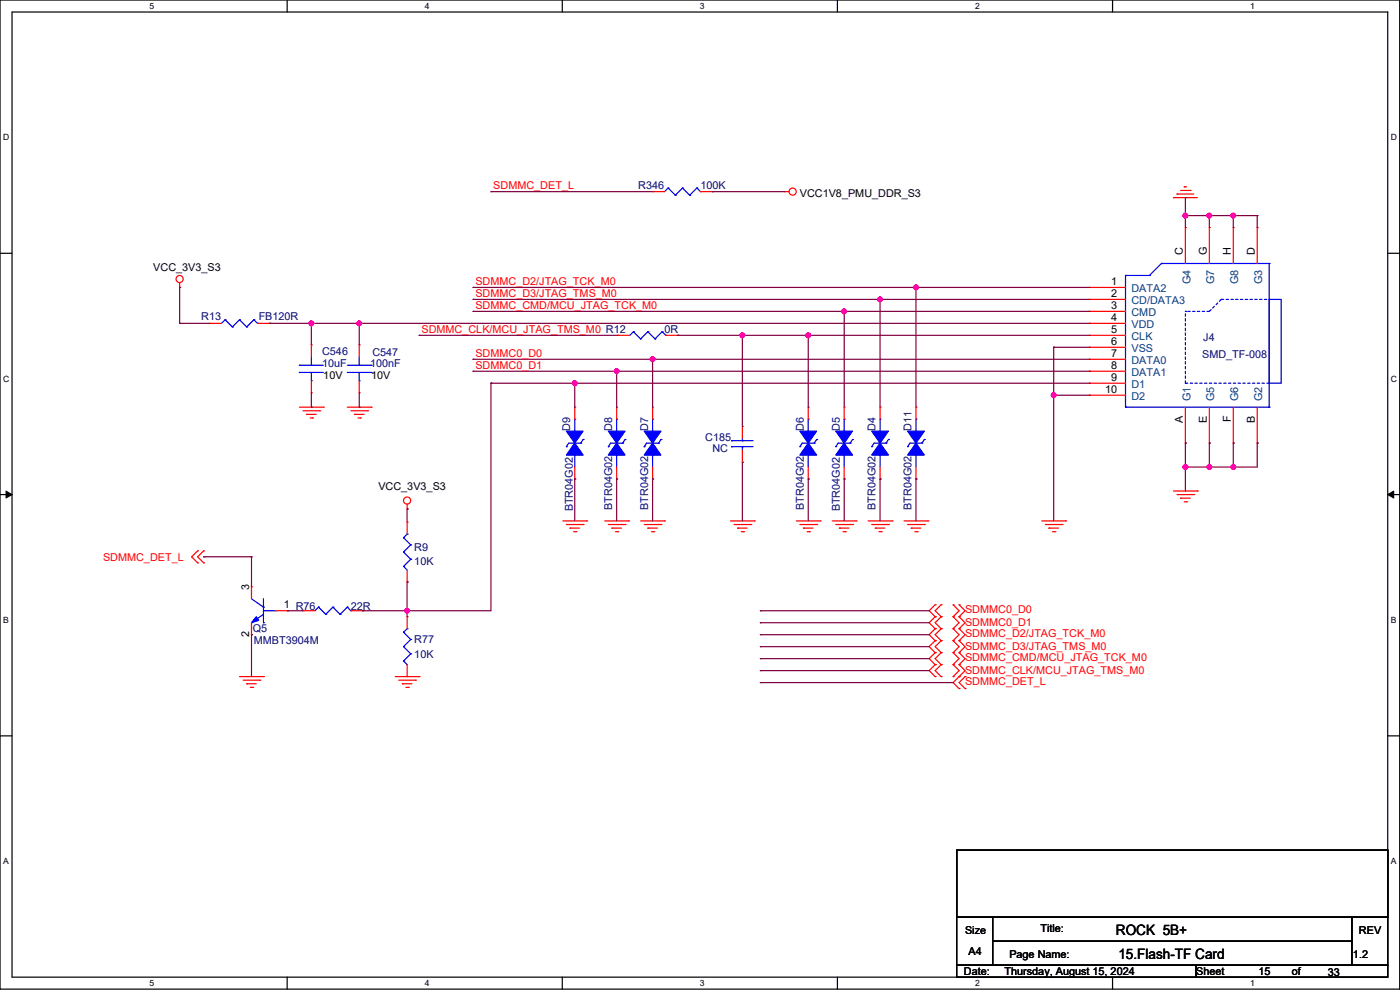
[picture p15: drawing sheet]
<svg xmlns="http://www.w3.org/2000/svg" width="594mm" height="420mm" viewBox="0 0 594 420" stroke-linecap="round" stroke-linejoin="round" font-family="sans-serif">
<defs><g id="words">
<g font-size="6.1">
<text x="473.5" y="396.7">ROCK 5B+</text>
<text x="474.5" y="406.9">15.Flash-TF Card</text>
</g>
<g font-size="4.6" fill="#f00">
<text x="209.3" y="80.2">SDMMC_DET_L</text>
<text x="201.7" y="125.9">SDMMC_D3/JTAG_TMS_M0</text>
<text x="201.7" y="120.8">SDMMC_D2/JTAG_TCK_M0</text>
<text x="201.7" y="131">SDMMC_CMD/MCU_JTAG_TCK_M0</text>
<text x="178.8" y="141.1">SDMMC_CLK/MCU_JTAG_TMS_M0 R12</text>
<text x="201.7" y="151.3">SDMMC0_D0</text>
<text x="201.7" y="156.4">SDMMC0_D1</text>
<text x="43.7" y="237.8">SDMMC_DET_L</text>
<text x="409.5" y="260.2">SDMMC0_D0</text>
<text x="409.5" y="265.7">SDMMC0_D1</text>
<text x="409.5" y="270.3">SDMMC_D2/JTAG_TCK_M0</text>
<text x="409.5" y="275.9">SDMMC_D3/JTAG_TMS_M0</text>
<text x="409.5" y="280.5">SDMMC_CMD/MCU_JTAG_TCK_M0</text>
<text x="409.5" y="286.1">SDMMC_CLK/MCU_JTAG_TMS_M0</text>
<text x="409.5" y="290.6">SDMMC_DET_L</text>
</g>
<g font-size="4.6" fill="#000080">
<text x="270.8" y="80.3">R346</text>
<text x="297.2" y="80.3">100K</text>
<text x="85.4" y="135.7">R13</text>
<text x="109.7" y="135.7">FB120R</text>
<text x="282" y="141.3">0R</text>
<text x="510.6" y="144.8">J4</text>
<text x="136.7" y="150.4">C546</text>
<text x="136.7" y="155.5">10uF</text>
<text x="157" y="155.5">100nF</text>
<text x="158" y="150.9">C547</text>
<text x="510" y="152">SMD_TF-008</text>
<text x="242" y="182.9" transform="rotate(-90 242 182.9)">D9</text>
<text x="259.8" y="182.9" transform="rotate(-90 259.8 182.9)">D8</text>
<text x="275" y="182.9" transform="rotate(-90 275 182.9)">D7</text>
<text x="341" y="182.9" transform="rotate(-90 341 182.9)">D6</text>
<text x="356.3" y="182.9" transform="rotate(-90 356.3 182.9)">D5</text>
<text x="371.5" y="182.9" transform="rotate(-90 371.5 182.9)">D4</text>
<text x="386.8" y="182.9" transform="rotate(-90 386.8 182.9)">D11</text>
<text x="299.2" y="187">C185</text>
<text x="302.3" y="191.6">NC</text>
<text x="243" y="216.9" transform="rotate(-90 243 216.9)">BTR04G02</text>
<text x="259.8" y="216.4" transform="rotate(-90 259.8 216.4)">BTR04G02</text>
<text x="275" y="216.4" transform="rotate(-90 275 216.4)">BTR04G02</text>
<text x="341" y="216.4" transform="rotate(-90 341 216.4)">BTR04G02</text>
<text x="356.3" y="216.9" transform="rotate(-90 356.3 216.9)">BTR04G02</text>
<text x="371.5" y="216.4" transform="rotate(-90 371.5 216.4)">BTR04G02</text>
<text x="386.8" y="216.4" transform="rotate(-90 386.8 216.4)">BTR04G02</text>
<text x="175.8" y="233.7">R9</text>
<text x="175.8" y="239.8">10K</text>
<text x="148.9" y="258.6">22R</text>
<text x="107.2" y="268.3">Q5</text>
<text x="107.7" y="273.4">MMBT3904M</text>
<text x="175.8" y="272.9">R77</text>
<text x="175.8" y="279">10K</text>
</g>
<g font-size="4.6">
<text x="339.4" y="83.4">VCC1V8_PMU_DDR_S3</text>
<text x="501.9" y="108.2" transform="rotate(-90 501.9 108.2)">C</text>
<text x="512.1" y="108.2" transform="rotate(-90 512.1 108.2)">G</text>
<text x="522.2" y="108.2" transform="rotate(-90 522.2 108.2)">H</text>
<text x="532.4" y="108.2" transform="rotate(-90 532.4 108.2)">D</text>
<text x="65" y="114.9">VCC_3V3_S3</text>
<text x="471.4" y="126">2</text>
<text x="471.4" y="120.9">1</text>
<text x="471.4" y="131.1">3</text>
<text x="471.4" y="136.1">4</text>
<text x="471.4" y="141.2">5</text>
<text x="471.4" y="146.3">6</text>
<text x="471.4" y="151.4">7</text>
<text x="137.2" y="160.6">10V</text>
<text x="157.5" y="160.6">10V</text>
<text x="471.4" y="156.5">8</text>
<text x="471.4" y="161.5">9</text>
<text x="468.9" y="166.6">10</text>
<text x="501.9" y="179.4" transform="rotate(-90 501.9 179.4)">A</text>
<text x="512.1" y="179.4" transform="rotate(-90 512.1 179.4)">E</text>
<text x="522.2" y="179.1" transform="rotate(-90 522.2 179.1)">F</text>
<text x="532.4" y="179.4" transform="rotate(-90 532.4 179.4)">B</text>
<text x="160.5" y="207.8">VCC_3V3_S3</text>
<text x="105.7" y="250.5" transform="rotate(-90 105.7 250.5)">3</text>
<text x="120.4" y="258.1">1 R76</text>
<text x="105.7" y="270.3" transform="rotate(-90 105.7 270.3)">2</text>
<text x="441.5" y="395.3">Title:</text>
<text x="409.5" y="396.3">Size</text>
<text x="576.6" y="396.3">REV</text>
<text x="411" y="404.9">A4</text>
<text x="428.3" y="406.5">Page Name:</text>
<text x="574.1" y="406.5">1.2</text>
<text x="409" y="413.6">Date:</text>
<text x="426.2" y="413.6">Thursday, August 15, 2024</text>
<text x="507.5" y="413.6">Sheet</text>
<text x="533.9" y="413.6">15</text>
<text x="548.1" y="413.6">of</text>
<text x="563.4" y="414.1">33</text>
</g>
<g font-size="4.6" fill="#004080">
<text x="480.1" y="124">DATA2</text>
<text x="505.1" y="120.5" transform="rotate(-90 505.1 120.5)">G4</text>
<text x="515.2" y="120.5" transform="rotate(-90 515.2 120.5)">G7</text>
<text x="525.4" y="120.5" transform="rotate(-90 525.4 120.5)">G8</text>
<text x="535.5" y="120.5" transform="rotate(-90 535.5 120.5)">G3</text>
<text x="480.1" y="129.1">CD/DATA3</text>
<text x="480.1" y="134.2">CMD</text>
<text x="480.1" y="139.2">VDD</text>
<text x="480.1" y="144.3">CLK</text>
<text x="480.1" y="149.4">VSS</text>
<text x="480.1" y="154.5">DATA0</text>
<text x="480.1" y="159.6">DATA1</text>
<text x="480.1" y="164.6">D1</text>
<text x="480.1" y="169.7">D2</text>
<text x="505.1" y="170.2" transform="rotate(-90 505.1 170.2)">G1</text>
<text x="515.2" y="170.2" transform="rotate(-90 515.2 170.2)">G5</text>
<text x="525.4" y="170.2" transform="rotate(-90 525.4 170.2)">G6</text>
<text x="535.5" y="170.2" transform="rotate(-90 535.5 170.2)">G2</text>
</g>
<g font-size="3.6">
<text x="63.5" y="3.8">5</text>
<text x="180.2" y="3.8">4</text>
<text x="296.9" y="3.8">3</text>
<text x="413.7" y="3.8">2</text>
<text x="530.4" y="3.8">1</text>
<text x="1.3" y="59.5">D</text>
<text x="590.1" y="59.5">D</text>
<text x="1.3" y="161.9">C</text>
<text x="590.1" y="161.9">C</text>
<text x="1.3" y="264.3">B</text>
<text x="590.1" y="264.3">B</text>
<text x="1.3" y="366.6">A</text>
<text x="590.1" y="366.6">A</text>
<text x="63.5" y="418.3">5</text>
<text x="180.2" y="418.3">4</text>
<text x="296.9" y="418.3">3</text>
<text x="413.7" y="418.3">2</text>
<text x="530.4" y="418.3">1</text>
</g>
</g></defs>
<path d="M0 0h593.9v419.6h-593.9zM5.1 5.1h583.7v409.4h-583.7z" fill="none" stroke="#000" stroke-width=".51"/>
<g fill="#fff">
<path d="M63.5 .5h2v4.1h-2z"/>
<path d="M63.5 415.1h2v4h-2z"/>
</g>
<path d="M121.8 0v5.1M121.8 414.5v5.1" fill="none" stroke="#000" stroke-width=".51"/>
<g fill="#fff">
<path d="M180.2 .5h2v4.1h-2z"/>
<path d="M180.2 415.1h2v4h-2z"/>
</g>
<path d="M238.6 0v5.1M238.6 414.5v5.1" fill="none" stroke="#000" stroke-width=".51"/>
<g fill="#fff">
<path d="M296.9 .5h2.1v4.1h-2.1z"/>
<path d="M296.9 415.1h2.1v4h-2.1z"/>
</g>
<path d="M355.3 0v5.1M355.3 414.5v5.1" fill="none" stroke="#000" stroke-width=".51"/>
<g fill="#fff">
<path d="M413.7 .5h2v4.1h-2z"/>
<path d="M413.7 415.1h2v4h-2z"/>
</g>
<path d="M472 0v5.1M472 414.5v5.1" fill="none" stroke="#000" stroke-width=".51"/>
<g fill="#fff">
<path d="M530.4 .5h2v4.1h-2z"/>
<path d="M530.4 415.1h2v4h-2z"/>
<path d="M1.3 56.3h2.6v4h-2.6z"/>
<path d="M590.1 56.3h2.6v4h-2.6z"/>
<path d="M1.3 158.6h2.6v4.1h-2.6z"/>
<path d="M590.1 158.6h2.6v4.1h-2.6z"/>
</g>
<path d="M0 107.5h5.1M588.8 107.5h5.1" fill="none" stroke="#000" stroke-width=".51"/>
<g fill="#fff">
<path d="M1.3 261h2.4v4.1h-2.4z"/>
<path d="M590.1 261h2.4v4.1h-2.4z"/>
</g>
<path d="M0 209.8h5.1M588.8 209.8h5.1" fill="none" stroke="#000" stroke-width=".51"/>
<path d="M2.6 208.3l2.5 1.5-2.5 1.5zM588.8 209.8l2.5-1.5v3z" fill="#000" stroke="#000" stroke-width=".42"/>
<g fill="#fff">
<path d="M1.3 363.4h2.4v4h-2.4z"/>
<path d="M590.1 363.4h2.4v4h-2.4z"/>
</g>
<path d="M0 312.2h5.1M588.8 312.2h5.1" fill="none" stroke="#000" stroke-width=".51"/>
<path d="M76.2 119.9v2" fill="none" stroke="#f00" stroke-width=".51"/>
<circle cx="76.2" cy="121.9" r=".25" fill="#f00"/>
<g fill="none" stroke="#f00" stroke-width=".51">
<path d="M147.3 172.7h10.2"/>
<circle cx="76.2" cy="118.4" r="1.51"/>
</g>
<circle cx="157.5" cy="172.7" r=".25" fill="#f00"/>
<path d="M148.9 174.3h7.1" fill="none" stroke="#f00" stroke-width=".51"/>
<circle cx="156" cy="174.3" r=".25" fill="#f00"/>
<path d="M150.4 175.8h4.1" fill="none" stroke="#f00" stroke-width=".51"/>
<circle cx="150.4" cy="175.8" r=".25" fill="#f00"/>
<path d="M151.9 177.3h1" fill="none" stroke="#f00" stroke-width=".51"/>
<circle cx="152.9" cy="177.3" r=".25" fill="#f00"/>
<path d="M442 221h10.1" fill="none" stroke="#f00" stroke-width=".51"/>
<circle cx="452.1" cy="221" r=".25" fill="#f00"/>
<path d="M443.5 222.5h7.1" fill="none" stroke="#f00" stroke-width=".51"/>
<circle cx="450.6" cy="222.5" r=".25" fill="#f00"/>
<path d="M445 224h4.1" fill="none" stroke="#f00" stroke-width=".51"/>
<circle cx="445" cy="224" r=".25" fill="#f00"/>
<path d="M446.6 225.6h1" fill="none" stroke="#f00" stroke-width=".51"/>
<circle cx="447.6" cy="225.6" r=".25" fill="#f00"/>
<path d="M383.6 221h10.1" fill="none" stroke="#f00" stroke-width=".51"/>
<circle cx="393.7" cy="221" r=".25" fill="#f00"/>
<path d="M385.1 222.5h7.1" fill="none" stroke="#f00" stroke-width=".51"/>
<circle cx="392.2" cy="222.5" r=".25" fill="#f00"/>
<path d="M386.6 224h4.1" fill="none" stroke="#f00" stroke-width=".51"/>
<circle cx="386.6" cy="224" r=".25" fill="#f00"/>
<path d="M388.1 225.6h1" fill="none" stroke="#f00" stroke-width=".51"/>
<circle cx="389.1" cy="225.6" r=".25" fill="#f00"/>
<path d="M368.3 221h10.2" fill="none" stroke="#f00" stroke-width=".51"/>
<circle cx="378.5" cy="221" r=".25" fill="#f00"/>
<path d="M369.8 222.5h7.2" fill="none" stroke="#f00" stroke-width=".51"/>
<circle cx="377" cy="222.5" r=".25" fill="#f00"/>
<path d="M371.4 224h4" fill="none" stroke="#f00" stroke-width=".51"/>
<circle cx="371.4" cy="224" r=".25" fill="#f00"/>
<path d="M372.9 225.6h1" fill="none" stroke="#f00" stroke-width=".51"/>
<circle cx="373.9" cy="225.6" r=".25" fill="#f00"/>
<path d="M353.1 221h10.1" fill="none" stroke="#f00" stroke-width=".51"/>
<circle cx="363.2" cy="221" r=".25" fill="#f00"/>
<path d="M354.6 222.5h7.1" fill="none" stroke="#f00" stroke-width=".51"/>
<circle cx="361.7" cy="222.5" r=".25" fill="#f00"/>
<path d="M356.1 224h4.1" fill="none" stroke="#f00" stroke-width=".51"/>
<circle cx="356.1" cy="224" r=".25" fill="#f00"/>
<path d="M357.7 225.6h1" fill="none" stroke="#f00" stroke-width=".51"/>
<circle cx="358.7" cy="225.6" r=".25" fill="#f00"/>
<path d="M337.8 221h10.2" fill="none" stroke="#f00" stroke-width=".51"/>
<circle cx="348" cy="221" r=".25" fill="#f00"/>
<path d="M339.4 222.5h7.1" fill="none" stroke="#f00" stroke-width=".51"/>
<circle cx="346.5" cy="222.5" r=".25" fill="#f00"/>
<path d="M340.9 224h4.1" fill="none" stroke="#f00" stroke-width=".51"/>
<circle cx="340.9" cy="224" r=".25" fill="#f00"/>
<path d="M342.4 225.6h1" fill="none" stroke="#f00" stroke-width=".51"/>
<circle cx="343.4" cy="225.6" r=".25" fill="#f00"/>
<path d="M271.8 221h10.2" fill="none" stroke="#f00" stroke-width=".51"/>
<circle cx="282" cy="221" r=".25" fill="#f00"/>
<path d="M273.3 222.5h7.1" fill="none" stroke="#f00" stroke-width=".51"/>
<circle cx="280.4" cy="222.5" r=".25" fill="#f00"/>
<path d="M274.8 224h4.1" fill="none" stroke="#f00" stroke-width=".51"/>
<circle cx="274.8" cy="224" r=".25" fill="#f00"/>
<path d="M276.4 225.6h1" fill="none" stroke="#f00" stroke-width=".51"/>
<circle cx="277.4" cy="225.6" r=".25" fill="#f00"/>
<path d="M256.6 221h10.1" fill="none" stroke="#f00" stroke-width=".51"/>
<circle cx="266.7" cy="221" r=".25" fill="#f00"/>
<path d="M258.1 222.5h7.1" fill="none" stroke="#f00" stroke-width=".51"/>
<circle cx="265.2" cy="222.5" r=".25" fill="#f00"/>
<path d="M259.6 224h4.1" fill="none" stroke="#f00" stroke-width=".51"/>
<circle cx="259.6" cy="224" r=".25" fill="#f00"/>
<path d="M261.1 225.6h1" fill="none" stroke="#f00" stroke-width=".51"/>
<circle cx="262.1" cy="225.6" r=".25" fill="#f00"/>
<path d="M238.8 221h10.1" fill="none" stroke="#f00" stroke-width=".51"/>
<circle cx="248.9" cy="221" r=".25" fill="#f00"/>
<path d="M240.3 222.5h7.1" fill="none" stroke="#f00" stroke-width=".51"/>
<circle cx="247.4" cy="222.5" r=".25" fill="#f00"/>
<path d="M241.8 224h4.1" fill="none" stroke="#f00" stroke-width=".51"/>
<circle cx="241.8" cy="224" r=".25" fill="#f00"/>
<path d="M243.4 225.6h1" fill="none" stroke="#f00" stroke-width=".51"/>
<circle cx="244.4" cy="225.6" r=".25" fill="#f00"/>
<path d="M127 172.7h10.2" fill="none" stroke="#f00" stroke-width=".51"/>
<circle cx="137.2" cy="172.7" r=".25" fill="#f00"/>
<path d="M128.5 174.3h7.2" fill="none" stroke="#f00" stroke-width=".51"/>
<circle cx="135.7" cy="174.3" r=".25" fill="#f00"/>
<path d="M130.1 175.8h4" fill="none" stroke="#f00" stroke-width=".51"/>
<circle cx="130.1" cy="175.8" r=".25" fill="#f00"/>
<path d="M131.6 177.3h1" fill="none" stroke="#f00" stroke-width=".51"/>
<circle cx="132.6" cy="177.3" r=".25" fill="#f00"/>
<path d="M332.8 81.3h2" fill="none" stroke="#f00" stroke-width=".51"/>
<circle cx="332.8" cy="81.3" r=".25" fill="#f00"/>
<g fill="none" stroke="#f00" stroke-width=".51">
<path d="M497.9 208.3h10.1"/>
<circle cx="336.3" cy="81.3" r="1.51"/>
</g>
<circle cx="508" cy="208.3" r=".25" fill="#f00"/>
<path d="M499.4 209.8h7.1" fill="none" stroke="#f00" stroke-width=".51"/>
<circle cx="506.5" cy="209.8" r=".25" fill="#f00"/>
<path d="M500.9 211.3h4.1" fill="none" stroke="#f00" stroke-width=".51"/>
<circle cx="500.9" cy="211.3" r=".25" fill="#f00"/>
<path d="M502.4 212.9h1" fill="none" stroke="#f00" stroke-width=".51"/>
<circle cx="503.4" cy="212.9" r=".25" fill="#f00"/>
<path d="M497.9 83.8h10.1" fill="none" stroke="#f00" stroke-width=".51"/>
<circle cx="497.9" cy="83.8" r=".25" fill="#f00"/>
<path d="M499.4 82.3h7.1" fill="none" stroke="#f00" stroke-width=".51"/>
<circle cx="499.4" cy="82.3" r=".25" fill="#f00"/>
<path d="M500.9 80.8h4.1" fill="none" stroke="#f00" stroke-width=".51"/>
<circle cx="505" cy="80.8" r=".25" fill="#f00"/>
<path d="M502.4 79.3h1" fill="none" stroke="#f00" stroke-width=".51"/>
<circle cx="502.4" cy="79.3" r=".25" fill="#f00"/>
<path d="M167.7 287h10.1" fill="none" stroke="#f00" stroke-width=".51"/>
<circle cx="177.8" cy="287" r=".25" fill="#f00"/>
<path d="M169.2 288.6h7.1" fill="none" stroke="#f00" stroke-width=".51"/>
<circle cx="176.3" cy="288.6" r=".25" fill="#f00"/>
<path d="M170.7 290.1h4.1" fill="none" stroke="#f00" stroke-width=".51"/>
<circle cx="170.7" cy="290.1" r=".25" fill="#f00"/>
<path d="M172.2 291.6h1" fill="none" stroke="#f00" stroke-width=".51"/>
<circle cx="173.2" cy="291.6" r=".25" fill="#f00"/>
<path d="M101.6 287h10.2" fill="none" stroke="#f00" stroke-width=".51"/>
<circle cx="111.8" cy="287" r=".25" fill="#f00"/>
<path d="M103.1 288.6h7.2" fill="none" stroke="#f00" stroke-width=".51"/>
<circle cx="110.3" cy="288.6" r=".25" fill="#f00"/>
<path d="M104.7 290.1h4" fill="none" stroke="#f00" stroke-width=".51"/>
<circle cx="104.7" cy="290.1" r=".25" fill="#f00"/>
<path d="M106.2 291.6h1" fill="none" stroke="#f00" stroke-width=".51"/>
<circle cx="107.2" cy="291.6" r=".25" fill="#f00"/>
<path d="M172.7 213.9v2" fill="none" stroke="#f00" stroke-width=".51"/>
<circle cx="172.7" cy="215.9" r=".25" fill="#f00"/>
<g fill="none" stroke="#f00" stroke-width=".51">
<path d="M309.9 221h10.2"/>
<circle cx="172.7" cy="212.4" r="1.51"/>
</g>
<circle cx="320.1" cy="221" r=".25" fill="#f00"/>
<path d="M311.4 222.5h7.1" fill="none" stroke="#f00" stroke-width=".51"/>
<circle cx="318.5" cy="222.5" r=".25" fill="#f00"/>
<path d="M312.9 224h4.1" fill="none" stroke="#f00" stroke-width=".51"/>
<circle cx="312.9" cy="224" r=".25" fill="#f00"/>
<path d="M314.5 225.6h1" fill="none" stroke="#f00" stroke-width=".51"/>
<circle cx="315.5" cy="225.6" r=".25" fill="#f00"/>
<path d="M81.3 236.2l2.5 2.6" fill="none" stroke="#f00" stroke-width=".51"/>
<circle cx="83.8" cy="238.8" r=".25" fill="#f00"/>
<path d="M83.8 233.7l-2.5 2.5" fill="none" stroke="#f00" stroke-width=".51"/>
<circle cx="83.8" cy="233.7" r=".25" fill="#f00"/>
<path d="M83.8 236.2l2.6 2.6" fill="none" stroke="#f00" stroke-width=".51"/>
<circle cx="86.4" cy="238.8" r=".25" fill="#f00"/>
<path d="M86.4 233.7l-2.6 2.5" fill="none" stroke="#f00" stroke-width=".51"/>
<circle cx="86.4" cy="233.7" r=".25" fill="#f00"/>
<path d="M406.9 287l-2.5 2.6" fill="none" stroke="#f00" stroke-width=".51"/>
<circle cx="406.9" cy="287" r=".25" fill="#f00"/>
<path d="M404.4 289.6l2.5 2.5" fill="none" stroke="#f00" stroke-width=".51"/>
<circle cx="406.9" cy="292.1" r=".25" fill="#f00"/>
<path d="M406.9 289.6l2.6 2.5" fill="none" stroke="#f00" stroke-width=".51"/>
<circle cx="409.5" cy="292.1" r=".25" fill="#f00"/>
<path d="M409.5 287l-2.6 2.6" fill="none" stroke="#f00" stroke-width=".51"/>
<circle cx="409.5" cy="287" r=".25" fill="#f00"/>
<path d="M396.8 266.7l-2.6 2.6" fill="none" stroke="#f00" stroke-width=".51"/>
<circle cx="396.8" cy="266.7" r=".25" fill="#f00"/>
<path d="M394.2 269.3l2.6 2.5" fill="none" stroke="#f00" stroke-width=".51"/>
<circle cx="396.8" cy="271.8" r=".25" fill="#f00"/>
<path d="M396.8 269.3l2.5 2.5" fill="none" stroke="#f00" stroke-width=".51"/>
<circle cx="399.3" cy="271.8" r=".25" fill="#f00"/>
<path d="M399.3 266.7l-2.5 2.6" fill="none" stroke="#f00" stroke-width=".51"/>
<circle cx="399.3" cy="266.7" r=".25" fill="#f00"/>
<path d="M409.5 269.3l-2.6 2.5" fill="none" stroke="#f00" stroke-width=".51"/>
<circle cx="406.9" cy="271.8" r=".25" fill="#f00"/>
<path d="M406.9 266.7l2.6 2.6" fill="none" stroke="#f00" stroke-width=".51"/>
<circle cx="406.9" cy="266.7" r=".25" fill="#f00"/>
<path d="M406.9 269.3l-2.5 2.5" fill="none" stroke="#f00" stroke-width=".51"/>
<circle cx="404.4" cy="271.8" r=".25" fill="#f00"/>
<path d="M404.4 266.7l2.5 2.6" fill="none" stroke="#f00" stroke-width=".51"/>
<circle cx="404.4" cy="266.7" r=".25" fill="#f00"/>
<path d="M396.8 271.8l-2.6 2.5" fill="none" stroke="#f00" stroke-width=".51"/>
<circle cx="396.8" cy="271.8" r=".25" fill="#f00"/>
<path d="M394.2 274.3l2.6 2.6" fill="none" stroke="#f00" stroke-width=".51"/>
<circle cx="396.8" cy="276.9" r=".25" fill="#f00"/>
<path d="M396.8 274.3l2.5 2.6" fill="none" stroke="#f00" stroke-width=".51"/>
<circle cx="399.3" cy="276.9" r=".25" fill="#f00"/>
<path d="M399.3 271.8l-2.5 2.5" fill="none" stroke="#f00" stroke-width=".51"/>
<circle cx="399.3" cy="271.8" r=".25" fill="#f00"/>
<path d="M409.5 274.3l-2.6 2.6" fill="none" stroke="#f00" stroke-width=".51"/>
<circle cx="406.9" cy="276.9" r=".25" fill="#f00"/>
<path d="M406.9 271.8l2.6 2.5" fill="none" stroke="#f00" stroke-width=".51"/>
<circle cx="406.9" cy="271.8" r=".25" fill="#f00"/>
<path d="M406.9 274.3l-2.5 2.6" fill="none" stroke="#f00" stroke-width=".51"/>
<circle cx="404.4" cy="276.9" r=".25" fill="#f00"/>
<path d="M404.4 271.8l2.5 2.5" fill="none" stroke="#f00" stroke-width=".51"/>
<circle cx="404.4" cy="271.8" r=".25" fill="#f00"/>
<path d="M396.8 276.9l-2.6 2.5" fill="none" stroke="#f00" stroke-width=".51"/>
<circle cx="396.8" cy="276.9" r=".25" fill="#f00"/>
<path d="M394.2 279.4l2.6 2.6" fill="none" stroke="#f00" stroke-width=".51"/>
<circle cx="396.8" cy="282" r=".25" fill="#f00"/>
<path d="M396.8 279.4l2.5 2.6" fill="none" stroke="#f00" stroke-width=".51"/>
<circle cx="399.3" cy="282" r=".25" fill="#f00"/>
<path d="M399.3 276.9l-2.5 2.5" fill="none" stroke="#f00" stroke-width=".51"/>
<circle cx="399.3" cy="276.9" r=".25" fill="#f00"/>
<path d="M409.5 279.4l-2.6 2.6" fill="none" stroke="#f00" stroke-width=".51"/>
<circle cx="406.9" cy="282" r=".25" fill="#f00"/>
<path d="M406.9 276.9l2.6 2.5" fill="none" stroke="#f00" stroke-width=".51"/>
<circle cx="406.9" cy="276.9" r=".25" fill="#f00"/>
<path d="M406.9 279.4l-2.5 2.6" fill="none" stroke="#f00" stroke-width=".51"/>
<circle cx="404.4" cy="282" r=".25" fill="#f00"/>
<path d="M404.4 276.9l2.5 2.5" fill="none" stroke="#f00" stroke-width=".51"/>
<circle cx="404.4" cy="276.9" r=".25" fill="#f00"/>
<path d="M396.8 282l-2.6 2.5" fill="none" stroke="#f00" stroke-width=".51"/>
<circle cx="396.8" cy="282" r=".25" fill="#f00"/>
<path d="M394.2 284.5l2.6 2.5" fill="none" stroke="#f00" stroke-width=".51"/>
<circle cx="396.8" cy="287" r=".25" fill="#f00"/>
<path d="M396.8 284.5l2.5 2.5" fill="none" stroke="#f00" stroke-width=".51"/>
<circle cx="399.3" cy="287" r=".25" fill="#f00"/>
<path d="M399.3 282l-2.5 2.5" fill="none" stroke="#f00" stroke-width=".51"/>
<circle cx="399.3" cy="282" r=".25" fill="#f00"/>
<path d="M409.5 284.5l-2.6 2.5" fill="none" stroke="#f00" stroke-width=".51"/>
<circle cx="406.9" cy="287" r=".25" fill="#f00"/>
<path d="M406.9 282l2.6 2.5" fill="none" stroke="#f00" stroke-width=".51"/>
<circle cx="406.9" cy="282" r=".25" fill="#f00"/>
<path d="M406.9 284.5l-2.5 2.5" fill="none" stroke="#f00" stroke-width=".51"/>
<circle cx="404.4" cy="287" r=".25" fill="#f00"/>
<path d="M404.4 282l2.5 2.5" fill="none" stroke="#f00" stroke-width=".51"/>
<circle cx="404.4" cy="282" r=".25" fill="#f00"/>
<path d="M396.8 256.6l-2.6 2.5" fill="none" stroke="#f00" stroke-width=".51"/>
<circle cx="396.8" cy="256.6" r=".25" fill="#f00"/>
<path d="M394.2 259.1l2.6 2.5" fill="none" stroke="#f00" stroke-width=".51"/>
<circle cx="396.8" cy="261.6" r=".25" fill="#f00"/>
<path d="M396.8 259.1l2.5 2.5" fill="none" stroke="#f00" stroke-width=".51"/>
<circle cx="399.3" cy="261.6" r=".25" fill="#f00"/>
<path d="M399.3 256.6l-2.5 2.5" fill="none" stroke="#f00" stroke-width=".51"/>
<circle cx="399.3" cy="256.6" r=".25" fill="#f00"/>
<path d="M409.5 259.1l-2.6 2.5" fill="none" stroke="#f00" stroke-width=".51"/>
<circle cx="406.9" cy="261.6" r=".25" fill="#f00"/>
<path d="M406.9 256.6l2.6 2.5" fill="none" stroke="#f00" stroke-width=".51"/>
<circle cx="406.9" cy="256.6" r=".25" fill="#f00"/>
<path d="M406.9 259.1l-2.5 2.5" fill="none" stroke="#f00" stroke-width=".51"/>
<circle cx="404.4" cy="261.6" r=".25" fill="#f00"/>
<path d="M404.4 256.6l2.5 2.5" fill="none" stroke="#f00" stroke-width=".51"/>
<circle cx="404.4" cy="256.6" r=".25" fill="#f00"/>
<path d="M396.8 261.6l-2.6 2.6" fill="none" stroke="#f00" stroke-width=".51"/>
<circle cx="396.8" cy="261.6" r=".25" fill="#f00"/>
<path d="M394.2 264.2l2.6 2.5" fill="none" stroke="#f00" stroke-width=".51"/>
<circle cx="396.8" cy="266.7" r=".25" fill="#f00"/>
<path d="M396.8 264.2l2.5 2.5" fill="none" stroke="#f00" stroke-width=".51"/>
<circle cx="399.3" cy="266.7" r=".25" fill="#f00"/>
<path d="M399.3 261.6l-2.5 2.6" fill="none" stroke="#f00" stroke-width=".51"/>
<circle cx="399.3" cy="261.6" r=".25" fill="#f00"/>
<path d="M409.5 264.2l-2.6 2.5" fill="none" stroke="#f00" stroke-width=".51"/>
<circle cx="406.9" cy="266.7" r=".25" fill="#f00"/>
<path d="M406.9 261.6l2.6 2.6" fill="none" stroke="#f00" stroke-width=".51"/>
<circle cx="406.9" cy="261.6" r=".25" fill="#f00"/>
<path d="M406.9 264.2l-2.5 2.5" fill="none" stroke="#f00" stroke-width=".51"/>
<circle cx="404.4" cy="266.7" r=".25" fill="#f00"/>
<path d="M404.4 261.6l2.5 2.6" fill="none" stroke="#f00" stroke-width=".51"/>
<circle cx="404.4" cy="261.6" r=".25" fill="#f00"/>
<path d="M405.9 360.7h182.9v28.4h-182.9zM405.9 389.1h15.3v20.4h-15.3zM421.2 389.1h152.4v10.2h-152.4zM421.2 399.3h152.4v10.2h-152.4zM573.6 389.1h15.2v20.4h-15.2zM405.9 409.5h101.6v5h-101.6zM507.5 409.5h81.3v5h-81.3z" fill="none" stroke="#000" stroke-width=".51"/>
<path d="M135.1 257.6l-1.5 1.5" fill="none" stroke="#00f" stroke-width=".51"/>
<circle cx="135.1" cy="257.6" r=".25" fill="#00f"/>
<path d="M135.1 257.6l3.1 3" fill="none" stroke="#00f" stroke-width=".51"/>
<circle cx="138.2" cy="260.6" r=".25" fill="#00f"/>
<path d="M141.2 257.6l-3 3" fill="none" stroke="#00f" stroke-width=".51"/>
<circle cx="141.2" cy="257.6" r=".25" fill="#00f"/>
<path d="M141.2 257.6l3.1 3" fill="none" stroke="#00f" stroke-width=".51"/>
<circle cx="144.3" cy="260.6" r=".25" fill="#00f"/>
<path d="M147.3 257.6l-3 3" fill="none" stroke="#00f" stroke-width=".51"/>
<circle cx="147.3" cy="257.6" r=".25" fill="#00f"/>
<path d="M147.3 257.6l1.6 1.5" fill="none" stroke="#00f" stroke-width=".51"/>
<circle cx="148.9" cy="259.1" r=".25" fill="#00f"/>
<path d="M128.5 259.1h5.1" fill="none" stroke="#f00" stroke-width=".51"/>
<circle cx="128.5" cy="259.1" r=".25" fill="#f00"/>
<path d="M148.9 259.1h5" fill="none" stroke="#f00" stroke-width=".51"/>
<circle cx="153.9" cy="259.1" r=".25" fill="#f00"/>
<path d="M386.1 188h5.1" fill="none" stroke="#00f" stroke-width=".51"/>
<circle cx="391.2" cy="188" r=".25" fill="#00f"/>
<path d="M388.6 193.1v5" fill="none" stroke="#00f" stroke-width=".51"/>
<circle cx="388.6" cy="193.1" r=".25" fill="#00f"/>
<path d="M388.6 177.8v5.1" fill="none" stroke="#00f" stroke-width=".51"/>
<circle cx="388.6" cy="177.8" r=".25" fill="#00f"/>
<path d="M388.6 188l3.6 5.1h-7.1z" fill-rule="evenodd" fill="#00f" stroke="#00f" stroke-width=".51"/>
<path d="M386.1 188l-1 1.5" fill="none" stroke="#00f" stroke-width=".51"/>
<circle cx="385.1" cy="189.5" r=".25" fill="#00f"/>
<path d="M392.2 186.5l-1 1.5" fill="none" stroke="#00f" stroke-width=".51"/>
<circle cx="392.2" cy="186.5" r=".25" fill="#00f"/>
<path d="M385.1 182.9h7.1l-3.6 5.1z" fill-rule="evenodd" fill="#00f" stroke="#00f" stroke-width=".51"/>
<path d="M388.6 198.1v5.1" fill="none" stroke="#f00" stroke-width=".51"/>
<circle cx="388.6" cy="203.2" r=".25" fill="#f00"/>
<path d="M388.6 172.7v5.1" fill="none" stroke="#f00" stroke-width=".51"/>
<circle cx="388.6" cy="172.7" r=".25" fill="#f00"/>
<path d="M477.5 121.9v50.8" fill="none" stroke="#00f" stroke-width=".51"/>
<circle cx="477.5" cy="172.7" r=".25" fill="#00f"/>
<path d="M477.5 172.7h61" fill="none" stroke="#00f" stroke-width=".51"/>
<circle cx="538.5" cy="172.7" r=".25" fill="#00f"/>
<path d="M538.5 111.8v60.9" fill="none" stroke="#00f" stroke-width=".51"/>
<circle cx="538.5" cy="111.8" r=".25" fill="#00f"/>
<path d="M492.8 111.8h45.7" fill="none" stroke="#00f" stroke-width=".51"/>
<circle cx="492.8" cy="111.8" r=".25" fill="#00f"/>
<path d="M477.5 116.9v5" fill="none" stroke="#00f" stroke-width=".51"/>
<circle cx="477.5" cy="116.9" r=".25" fill="#00f"/>
<path d="M477.5 116.9h10.2" fill="none" stroke="#00f" stroke-width=".51"/>
<circle cx="487.7" cy="116.9" r=".25" fill="#00f"/>
<path d="M492.8 111.8l-5.1 5.1" fill="none" stroke="#00f" stroke-width=".51"/>
<circle cx="492.8" cy="111.8" r=".25" fill="#00f"/>
<path d="M538.5 127h5.1v35.6h-5.1z" fill="none" stroke="#00f" stroke-width=".51"/>
<path d="M538.5 162.6h-35.6" fill="none" stroke="#00f" stroke-width=".51" stroke-dasharray="1 1"/>
<circle cx="502.9" cy="162.6" r=".25" fill="#00f" stroke-dasharray="1 1"/>
<path d="M502.9 162.6v-30.5" fill="none" stroke="#00f" stroke-width=".51" stroke-dasharray="1 1"/>
<circle cx="502.9" cy="132.1" r=".25" fill="#00f" stroke-dasharray="1 1"/>
<path d="M513.1 132.1l5.1-5.1" fill="none" stroke="#00f" stroke-width=".51" stroke-dasharray="1 1"/>
<circle cx="518.2" cy="127" r=".25" fill="#00f" stroke-dasharray="1 1"/>
<path d="M518.2 127h20.3" fill="none" stroke="#00f" stroke-width=".51" stroke-dasharray="1 1"/>
<circle cx="538.5" cy="127" r=".25" fill="#00f" stroke-dasharray="1 1"/>
<path d="M513.1 132.1h-10.2" fill="none" stroke="#00f" stroke-width=".51" stroke-dasharray="1 1"/>
<circle cx="502.9" cy="132.1" r=".25" fill="#00f" stroke-dasharray="1 1"/>
<path d="M462.3 127h15.2" fill="none" stroke="#f00" stroke-width=".51"/>
<circle cx="462.3" cy="127" r=".25" fill="#f00"/>
<path d="M462.3 132.1h15.2" fill="none" stroke="#f00" stroke-width=".51"/>
<circle cx="462.3" cy="132.1" r=".25" fill="#f00"/>
<path d="M462.3 137.2h15.2" fill="none" stroke="#f00" stroke-width=".51"/>
<circle cx="462.3" cy="137.2" r=".25" fill="#f00"/>
<path d="M462.3 142.3h15.2" fill="none" stroke="#f00" stroke-width=".51"/>
<circle cx="462.3" cy="142.3" r=".25" fill="#f00"/>
<path d="M462.3 147.3h15.2" fill="none" stroke="#f00" stroke-width=".51"/>
<circle cx="462.3" cy="147.3" r=".25" fill="#f00"/>
<path d="M462.3 152.4h15.2" fill="none" stroke="#f00" stroke-width=".51"/>
<circle cx="462.3" cy="152.4" r=".25" fill="#f00"/>
<path d="M462.3 157.5h15.2" fill="none" stroke="#f00" stroke-width=".51"/>
<circle cx="462.3" cy="157.5" r=".25" fill="#f00"/>
<path d="M462.3 162.6h15.2" fill="none" stroke="#f00" stroke-width=".51"/>
<circle cx="462.3" cy="162.6" r=".25" fill="#f00"/>
<path d="M502.9 172.7v15.3" fill="none" stroke="#f00" stroke-width=".51"/>
<circle cx="502.9" cy="188" r=".25" fill="#f00"/>
<path d="M462.3 121.9h15.2" fill="none" stroke="#f00" stroke-width=".51"/>
<circle cx="462.3" cy="121.9" r=".25" fill="#f00"/>
<path d="M533.4 172.7v15.3" fill="none" stroke="#f00" stroke-width=".51"/>
<circle cx="533.4" cy="188" r=".25" fill="#f00"/>
<path d="M533.4 96.5v15.3" fill="none" stroke="#f00" stroke-width=".51"/>
<circle cx="533.4" cy="96.5" r=".25" fill="#f00"/>
<path d="M502.9 96.5v15.3" fill="none" stroke="#f00" stroke-width=".51"/>
<circle cx="502.9" cy="96.5" r=".25" fill="#f00"/>
<path d="M462.3 167.7h15.2" fill="none" stroke="#f00" stroke-width=".51"/>
<circle cx="462.3" cy="167.7" r=".25" fill="#f00"/>
<path d="M513.1 172.7v15.3" fill="none" stroke="#f00" stroke-width=".51"/>
<circle cx="513.1" cy="188" r=".25" fill="#f00"/>
<path d="M523.3 172.7v15.3" fill="none" stroke="#f00" stroke-width=".51"/>
<circle cx="523.3" cy="188" r=".25" fill="#f00"/>
<path d="M513.1 96.5v15.3" fill="none" stroke="#f00" stroke-width=".51"/>
<circle cx="513.1" cy="96.5" r=".25" fill="#f00"/>
<path d="M523.3 96.5v15.3" fill="none" stroke="#f00" stroke-width=".51"/>
<circle cx="523.3" cy="96.5" r=".25" fill="#f00"/>
<path d="M355.6 188h5.1" fill="none" stroke="#00f" stroke-width=".51"/>
<circle cx="360.7" cy="188" r=".25" fill="#00f"/>
<path d="M358.2 193.1v5" fill="none" stroke="#00f" stroke-width=".51"/>
<circle cx="358.2" cy="193.1" r=".25" fill="#00f"/>
<path d="M358.2 177.8v5.1" fill="none" stroke="#00f" stroke-width=".51"/>
<circle cx="358.2" cy="177.8" r=".25" fill="#00f"/>
<path d="M358.2 188l3.5 5.1h-7.1z" fill-rule="evenodd" fill="#00f" stroke="#00f" stroke-width=".51"/>
<path d="M355.6 188l-1 1.5" fill="none" stroke="#00f" stroke-width=".51"/>
<circle cx="354.6" cy="189.5" r=".25" fill="#00f"/>
<path d="M361.7 186.5l-1 1.5" fill="none" stroke="#00f" stroke-width=".51"/>
<circle cx="361.7" cy="186.5" r=".25" fill="#00f"/>
<path d="M354.6 182.9h7.1l-3.5 5.1z" fill-rule="evenodd" fill="#00f" stroke="#00f" stroke-width=".51"/>
<path d="M358.2 198.1v5.1" fill="none" stroke="#f00" stroke-width=".51"/>
<circle cx="358.2" cy="203.2" r=".25" fill="#f00"/>
<path d="M358.2 172.7v5.1" fill="none" stroke="#f00" stroke-width=".51"/>
<circle cx="358.2" cy="172.7" r=".25" fill="#f00"/>
<path d="M95.5 135.7l-1.5 1.5" fill="none" stroke="#00f" stroke-width=".51"/>
<circle cx="95.5" cy="135.7" r=".25" fill="#00f"/>
<path d="M95.5 135.7l3.1 3" fill="none" stroke="#00f" stroke-width=".51"/>
<circle cx="98.6" cy="138.7" r=".25" fill="#00f"/>
<path d="M101.6 135.7l-3 3" fill="none" stroke="#00f" stroke-width=".51"/>
<circle cx="101.6" cy="135.7" r=".25" fill="#00f"/>
<path d="M101.6 135.7l3.1 3" fill="none" stroke="#00f" stroke-width=".51"/>
<circle cx="104.7" cy="138.7" r=".25" fill="#00f"/>
<path d="M107.7 135.7l-3 3" fill="none" stroke="#00f" stroke-width=".51"/>
<circle cx="107.7" cy="135.7" r=".25" fill="#00f"/>
<path d="M107.7 135.7l1.5 1.5" fill="none" stroke="#00f" stroke-width=".51"/>
<circle cx="109.2" cy="137.2" r=".25" fill="#00f"/>
<path d="M88.9 137.2h5.1" fill="none" stroke="#f00" stroke-width=".51"/>
<circle cx="88.9" cy="137.2" r=".25" fill="#f00"/>
<path d="M109.2 137.2h5.1" fill="none" stroke="#f00" stroke-width=".51"/>
<circle cx="114.3" cy="137.2" r=".25" fill="#f00"/>
<path d="M268.8 140.7l-1.6 1.6" fill="none" stroke="#00f" stroke-width=".51"/>
<circle cx="268.8" cy="140.7" r=".25" fill="#00f"/>
<path d="M268.8 140.7l3 3.1" fill="none" stroke="#00f" stroke-width=".51"/>
<circle cx="271.8" cy="143.8" r=".25" fill="#00f"/>
<path d="M274.8 140.7l-3 3.1" fill="none" stroke="#00f" stroke-width=".51"/>
<circle cx="274.8" cy="140.7" r=".25" fill="#00f"/>
<path d="M274.8 140.7l3.1 3.1" fill="none" stroke="#00f" stroke-width=".51"/>
<circle cx="277.9" cy="143.8" r=".25" fill="#00f"/>
<path d="M280.9 140.7l-3 3.1" fill="none" stroke="#00f" stroke-width=".51"/>
<circle cx="280.9" cy="140.7" r=".25" fill="#00f"/>
<path d="M280.9 140.7l1.6 1.6" fill="none" stroke="#00f" stroke-width=".51"/>
<circle cx="282.5" cy="142.3" r=".25" fill="#00f"/>
<path d="M262.1 142.3h5.1" fill="none" stroke="#f00" stroke-width=".51"/>
<circle cx="262.1" cy="142.3" r=".25" fill="#f00"/>
<path d="M282.5 142.3h5" fill="none" stroke="#f00" stroke-width=".51"/>
<circle cx="287.5" cy="142.3" r=".25" fill="#f00"/>
<path d="M274.3 188h5.1" fill="none" stroke="#00f" stroke-width=".51"/>
<circle cx="279.4" cy="188" r=".25" fill="#00f"/>
<path d="M276.9 193.1v5" fill="none" stroke="#00f" stroke-width=".51"/>
<circle cx="276.9" cy="193.1" r=".25" fill="#00f"/>
<path d="M276.9 177.8v5.1" fill="none" stroke="#00f" stroke-width=".51"/>
<circle cx="276.9" cy="177.8" r=".25" fill="#00f"/>
<path d="M276.9 188l3.5 5.1h-7.1z" fill-rule="evenodd" fill="#00f" stroke="#00f" stroke-width=".51"/>
<path d="M274.3 188l-1 1.5" fill="none" stroke="#00f" stroke-width=".51"/>
<circle cx="273.3" cy="189.5" r=".25" fill="#00f"/>
<path d="M280.4 186.5l-1 1.5" fill="none" stroke="#00f" stroke-width=".51"/>
<circle cx="280.4" cy="186.5" r=".25" fill="#00f"/>
<path d="M273.3 182.9h7.1l-3.5 5.1z" fill-rule="evenodd" fill="#00f" stroke="#00f" stroke-width=".51"/>
<path d="M276.9 198.1v5.1" fill="none" stroke="#f00" stroke-width=".51"/>
<circle cx="276.9" cy="203.2" r=".25" fill="#f00"/>
<path d="M276.9 172.7v5.1" fill="none" stroke="#f00" stroke-width=".51"/>
<circle cx="276.9" cy="172.7" r=".25" fill="#f00"/>
<path d="M241.3 188h5.1" fill="none" stroke="#00f" stroke-width=".51"/>
<circle cx="246.4" cy="188" r=".25" fill="#00f"/>
<path d="M243.9 193.1v5" fill="none" stroke="#00f" stroke-width=".51"/>
<circle cx="243.9" cy="193.1" r=".25" fill="#00f"/>
<path d="M243.9 177.8v5.1" fill="none" stroke="#00f" stroke-width=".51"/>
<circle cx="243.9" cy="177.8" r=".25" fill="#00f"/>
<path d="M243.9 188l3.5 5.1h-7.1z" fill-rule="evenodd" fill="#00f" stroke="#00f" stroke-width=".51"/>
<path d="M241.3 188l-1 1.5" fill="none" stroke="#00f" stroke-width=".51"/>
<circle cx="240.3" cy="189.5" r=".25" fill="#00f"/>
<path d="M247.4 186.5l-1 1.5" fill="none" stroke="#00f" stroke-width=".51"/>
<circle cx="247.4" cy="186.5" r=".25" fill="#00f"/>
<path d="M240.3 182.9h7.1l-3.5 5.1z" fill-rule="evenodd" fill="#00f" stroke="#00f" stroke-width=".51"/>
<path d="M243.9 198.1v5.1" fill="none" stroke="#f00" stroke-width=".51"/>
<circle cx="243.9" cy="203.2" r=".25" fill="#f00"/>
<path d="M243.9 172.7v5.1" fill="none" stroke="#f00" stroke-width=".51"/>
<circle cx="243.9" cy="172.7" r=".25" fill="#f00"/>
<path d="M283.5 79.8l-1.5 1.5" fill="none" stroke="#00f" stroke-width=".51"/>
<circle cx="283.5" cy="79.8" r=".25" fill="#00f"/>
<path d="M283.5 79.8l3 3" fill="none" stroke="#00f" stroke-width=".51"/>
<circle cx="286.5" cy="82.8" r=".25" fill="#00f"/>
<path d="M289.6 79.8l-3.1 3" fill="none" stroke="#00f" stroke-width=".51"/>
<circle cx="289.6" cy="79.8" r=".25" fill="#00f"/>
<path d="M289.6 79.8l3 3" fill="none" stroke="#00f" stroke-width=".51"/>
<circle cx="292.6" cy="82.8" r=".25" fill="#00f"/>
<path d="M295.7 79.8l-3.1 3" fill="none" stroke="#00f" stroke-width=".51"/>
<circle cx="295.7" cy="79.8" r=".25" fill="#00f"/>
<path d="M295.7 79.8l1.5 1.5" fill="none" stroke="#00f" stroke-width=".51"/>
<circle cx="297.2" cy="81.3" r=".25" fill="#00f"/>
<path d="M276.9 81.3h5.1" fill="none" stroke="#f00" stroke-width=".51"/>
<circle cx="276.9" cy="81.3" r=".25" fill="#f00"/>
<path d="M297.2 81.3h5.1" fill="none" stroke="#f00" stroke-width=".51"/>
<circle cx="302.3" cy="81.3" r=".25" fill="#f00"/>
<path d="M132.1 158v3.6" fill="none" stroke="#00f" stroke-width=".51"/>
<circle cx="132.1" cy="161.6" r=".25" fill="#00f"/>
<path d="M132.1 151.4v3.6" fill="none" stroke="#00f" stroke-width=".51"/>
<circle cx="132.1" cy="155" r=".25" fill="#00f"/>
<path d="M127 158h10.2" fill="none" stroke="#00f" stroke-width=".51"/>
<circle cx="127" cy="158" r=".25" fill="#00f"/>
<path d="M127 155h10.2" fill="none" stroke="#00f" stroke-width=".51"/>
<circle cx="127" cy="155" r=".25" fill="#00f"/>
<path d="M132.1 146.3v5.1" fill="none" stroke="#f00" stroke-width=".51"/>
<circle cx="132.1" cy="146.3" r=".25" fill="#f00"/>
<path d="M132.1 161.6v5" fill="none" stroke="#f00" stroke-width=".51"/>
<circle cx="132.1" cy="166.6" r=".25" fill="#f00"/>
<path d="M315 185.9v1.1" fill="none" stroke="#00f" stroke-width=".51"/>
<circle cx="315" cy="187" r=".25" fill="#00f"/>
<path d="M310.4 189.5h9.2" fill="none" stroke="#00f" stroke-width=".51"/>
<circle cx="310.4" cy="189.5" r=".25" fill="#00f"/>
<path d="M310.4 187h9.2" fill="none" stroke="#00f" stroke-width=".51"/>
<circle cx="310.4" cy="187" r=".25" fill="#00f"/>
<path d="M315 189.5v1.5" fill="none" stroke="#00f" stroke-width=".51"/>
<circle cx="315" cy="189.5" r=".25" fill="#00f"/>
<path d="M315 180.9v5" fill="none" stroke="#f00" stroke-width=".51"/>
<circle cx="315" cy="180.9" r=".25" fill="#f00"/>
<path d="M315 191v5.1" fill="none" stroke="#f00" stroke-width=".51"/>
<circle cx="315" cy="196.1" r=".25" fill="#f00"/>
<path d="M370.9 188h5" fill="none" stroke="#00f" stroke-width=".51"/>
<circle cx="375.9" cy="188" r=".25" fill="#00f"/>
<path d="M373.4 193.1v5" fill="none" stroke="#00f" stroke-width=".51"/>
<circle cx="373.4" cy="193.1" r=".25" fill="#00f"/>
<path d="M373.4 177.8v5.1" fill="none" stroke="#00f" stroke-width=".51"/>
<circle cx="373.4" cy="177.8" r=".25" fill="#00f"/>
<path d="M373.4 188l3.6 5.1h-7.2z" fill-rule="evenodd" fill="#00f" stroke="#00f" stroke-width=".51"/>
<path d="M370.9 188l-1.1 1.5" fill="none" stroke="#00f" stroke-width=".51"/>
<circle cx="369.8" cy="189.5" r=".25" fill="#00f"/>
<path d="M377 186.5l-1.1 1.5" fill="none" stroke="#00f" stroke-width=".51"/>
<circle cx="377" cy="186.5" r=".25" fill="#00f"/>
<path d="M369.8 182.9h7.2l-3.6 5.1z" fill-rule="evenodd" fill="#00f" stroke="#00f" stroke-width=".51"/>
<path d="M373.4 198.1v5.1" fill="none" stroke="#f00" stroke-width=".51"/>
<circle cx="373.4" cy="203.2" r=".25" fill="#f00"/>
<path d="M373.4 172.7v5.1" fill="none" stroke="#f00" stroke-width=".51"/>
<circle cx="373.4" cy="172.7" r=".25" fill="#f00"/>
<path d="M152.4 158v3.6" fill="none" stroke="#00f" stroke-width=".51"/>
<circle cx="152.4" cy="161.6" r=".25" fill="#00f"/>
<path d="M152.4 151.4v3.6" fill="none" stroke="#00f" stroke-width=".51"/>
<circle cx="152.4" cy="155" r=".25" fill="#00f"/>
<path d="M147.3 158h10.2" fill="none" stroke="#00f" stroke-width=".51"/>
<circle cx="157.5" cy="158" r=".25" fill="#00f"/>
<path d="M147.3 155h10.2" fill="none" stroke="#00f" stroke-width=".51"/>
<circle cx="157.5" cy="155" r=".25" fill="#00f"/>
<path d="M152.4 146.3v5.1" fill="none" stroke="#f00" stroke-width=".51"/>
<circle cx="152.4" cy="146.3" r=".25" fill="#f00"/>
<path d="M152.4 161.6v5" fill="none" stroke="#f00" stroke-width=".51"/>
<circle cx="152.4" cy="166.6" r=".25" fill="#f00"/>
<path d="M340.4 188h5.1" fill="none" stroke="#00f" stroke-width=".51"/>
<circle cx="345.5" cy="188" r=".25" fill="#00f"/>
<path d="M342.9 193.1v5" fill="none" stroke="#00f" stroke-width=".51"/>
<circle cx="342.9" cy="193.1" r=".25" fill="#00f"/>
<path d="M342.9 177.8v5.1" fill="none" stroke="#00f" stroke-width=".51"/>
<circle cx="342.9" cy="177.8" r=".25" fill="#00f"/>
<path d="M342.9 188l3.6 5.1h-7.1z" fill-rule="evenodd" fill="#00f" stroke="#00f" stroke-width=".51"/>
<path d="M340.4 188l-1 1.5" fill="none" stroke="#00f" stroke-width=".51"/>
<circle cx="339.4" cy="189.5" r=".25" fill="#00f"/>
<path d="M346.5 186.5l-1 1.5" fill="none" stroke="#00f" stroke-width=".51"/>
<circle cx="346.5" cy="186.5" r=".25" fill="#00f"/>
<path d="M339.4 182.9h7.1l-3.6 5.1z" fill-rule="evenodd" fill="#00f" stroke="#00f" stroke-width=".51"/>
<path d="M342.9 198.1v5.1" fill="none" stroke="#f00" stroke-width=".51"/>
<circle cx="342.9" cy="203.2" r=".25" fill="#f00"/>
<path d="M342.9 172.7v5.1" fill="none" stroke="#f00" stroke-width=".51"/>
<circle cx="342.9" cy="172.7" r=".25" fill="#f00"/>
<path d="M259.1 188h5.1" fill="none" stroke="#00f" stroke-width=".51"/>
<circle cx="264.2" cy="188" r=".25" fill="#00f"/>
<path d="M261.6 193.1v5" fill="none" stroke="#00f" stroke-width=".51"/>
<circle cx="261.6" cy="193.1" r=".25" fill="#00f"/>
<path d="M261.6 177.8v5.1" fill="none" stroke="#00f" stroke-width=".51"/>
<circle cx="261.6" cy="177.8" r=".25" fill="#00f"/>
<path d="M261.6 188l3.6 5.1h-7.1z" fill-rule="evenodd" fill="#00f" stroke="#00f" stroke-width=".51"/>
<path d="M259.1 188l-1 1.5" fill="none" stroke="#00f" stroke-width=".51"/>
<circle cx="258.1" cy="189.5" r=".25" fill="#00f"/>
<path d="M265.2 186.5l-1 1.5" fill="none" stroke="#00f" stroke-width=".51"/>
<circle cx="265.2" cy="186.5" r=".25" fill="#00f"/>
<path d="M258.1 182.9h7.1l-3.6 5.1z" fill-rule="evenodd" fill="#00f" stroke="#00f" stroke-width=".51"/>
<path d="M261.6 198.1v5.1" fill="none" stroke="#f00" stroke-width=".51"/>
<circle cx="261.6" cy="203.2" r=".25" fill="#f00"/>
<path d="M261.6 172.7v5.1" fill="none" stroke="#f00" stroke-width=".51"/>
<circle cx="261.6" cy="172.7" r=".25" fill="#f00"/>
<path d="M171.2 240.3l1.5 1.5" fill="none" stroke="#00f" stroke-width=".51"/>
<circle cx="171.2" cy="240.3" r=".25" fill="#00f"/>
<path d="M174.3 237.3l-3.1 3" fill="none" stroke="#00f" stroke-width=".51"/>
<circle cx="174.3" cy="237.3" r=".25" fill="#00f"/>
<path d="M171.2 234.2l3.1 3.1" fill="none" stroke="#00f" stroke-width=".51"/>
<circle cx="171.2" cy="234.2" r=".25" fill="#00f"/>
<path d="M174.3 231.2l-3.1 3" fill="none" stroke="#00f" stroke-width=".51"/>
<circle cx="174.3" cy="231.2" r=".25" fill="#00f"/>
<path d="M171.2 228.1l3.1 3.1" fill="none" stroke="#00f" stroke-width=".51"/>
<circle cx="171.2" cy="228.1" r=".25" fill="#00f"/>
<path d="M172.7 226.6l-1.5 1.5" fill="none" stroke="#00f" stroke-width=".51"/>
<circle cx="172.7" cy="226.6" r=".25" fill="#00f"/>
<path d="M172.7 241.8v5.1" fill="none" stroke="#f00" stroke-width=".51"/>
<circle cx="172.7" cy="246.9" r=".25" fill="#f00"/>
<path d="M172.7 221.5v5.1" fill="none" stroke="#f00" stroke-width=".51"/>
<circle cx="172.7" cy="221.5" r=".25" fill="#f00"/>
<path d="M171.2 280.4l1.5 1.6" fill="none" stroke="#00f" stroke-width=".51"/>
<circle cx="171.2" cy="280.4" r=".25" fill="#00f"/>
<path d="M174.3 277.4l-3.1 3" fill="none" stroke="#00f" stroke-width=".51"/>
<circle cx="174.3" cy="277.4" r=".25" fill="#00f"/>
<path d="M171.2 274.3l3.1 3.1" fill="none" stroke="#00f" stroke-width=".51"/>
<circle cx="171.2" cy="274.3" r=".25" fill="#00f"/>
<path d="M174.3 271.3l-3.1 3" fill="none" stroke="#00f" stroke-width=".51"/>
<circle cx="174.3" cy="271.3" r=".25" fill="#00f"/>
<path d="M171.2 268.2l3.1 3.1" fill="none" stroke="#00f" stroke-width=".51"/>
<circle cx="171.2" cy="268.2" r=".25" fill="#00f"/>
<path d="M172.7 266.7l-1.5 1.5" fill="none" stroke="#00f" stroke-width=".51"/>
<circle cx="172.7" cy="266.7" r=".25" fill="#00f"/>
<path d="M172.7 282v5" fill="none" stroke="#f00" stroke-width=".51"/>
<circle cx="172.7" cy="287" r=".25" fill="#f00"/>
<path d="M172.7 261.6v5.1" fill="none" stroke="#f00" stroke-width=".51"/>
<circle cx="172.7" cy="261.6" r=".25" fill="#f00"/>
<path d="M106.7 254l5.1 3.6" fill="none" stroke="#00f" stroke-width=".51"/>
<circle cx="111.8" cy="257.6" r=".25" fill="#00f"/>
<path d="M111.8 260.6l-5.1 3.6" fill="none" stroke="#00f" stroke-width=".51"/>
<circle cx="106.7" cy="264.2" r=".25" fill="#00f"/>
<path d="M111.8 254v10.2" fill="none" stroke="#00f" stroke-width=".51"/>
<circle cx="111.8" cy="264.2" r=".25" fill="#00f"/>
<path d="M111.8 259.1h5.1" fill="none" stroke="#00f" stroke-width=".51"/>
<circle cx="116.9" cy="259.1" r=".25" fill="#00f"/>
<path d="M108.7 261.6l1 1.6-3 1z" fill="#00f" stroke="#00f" stroke-width=".51"/>
<path d="M116.9 259.1h5" fill="none" stroke="#f00" stroke-width=".51"/>
<circle cx="121.9" cy="259.1" r=".25" fill="#f00"/>
<path d="M106.7 264.2v5.1" fill="none" stroke="#f00" stroke-width=".51"/>
<circle cx="106.7" cy="269.3" r=".25" fill="#f00"/>
<path d="M106.7 248.9v5.1" fill="none" stroke="#f00" stroke-width=".51"/>
<circle cx="106.7" cy="248.9" r=".25" fill="#f00"/>
<path d="M200.7 132.1h157.5" fill="none" stroke="#800040" stroke-width=".51"/>
<circle cx="200.7" cy="132.1" r=".25" fill="#800040"/>
<circle cx="358.2" cy="132.1" r="1.01" fill="#f0f" stroke="#f0f" stroke-width=".51"/>
<path d="M132.1 137.2h20.3" fill="none" stroke="#800040" stroke-width=".51"/>
<circle cx="132.1" cy="137.2" r=".25" fill="#800040"/>
<path d="M177.8 142.3h84.3" fill="none" stroke="#800040" stroke-width=".51"/>
<circle cx="177.8" cy="142.3" r=".25" fill="#800040"/>
<path d="M200.7 157.5h60.9" fill="none" stroke="#800040" stroke-width=".51"/>
<circle cx="200.7" cy="157.5" r=".25" fill="#800040"/>
<path d="M200.7 127h172.7" fill="none" stroke="#800040" stroke-width=".51"/>
<circle cx="200.7" cy="127" r=".25" fill="#800040"/>
<circle cx="373.4" cy="127" r="1.01" fill="#f0f" stroke="#f0f" stroke-width=".51"/>
<path d="M358.2 203.2v17.8" fill="none" stroke="#800040" stroke-width=".51"/>
<circle cx="358.2" cy="203.2" r=".25" fill="#800040"/>
<path d="M388.6 203.2v17.8" fill="none" stroke="#800040" stroke-width=".51"/>
<circle cx="388.6" cy="203.2" r=".25" fill="#800040"/>
<path d="M373.4 203.2v17.8" fill="none" stroke="#800040" stroke-width=".51"/>
<circle cx="373.4" cy="203.2" r=".25" fill="#800040"/>
<path d="M276.9 203.2v17.8" fill="none" stroke="#800040" stroke-width=".51"/>
<circle cx="276.9" cy="203.2" r=".25" fill="#800040"/>
<path d="M261.6 157.5h200.7" fill="none" stroke="#800040" stroke-width=".51"/>
<circle cx="261.6" cy="157.5" r=".25" fill="#800040"/>
<circle cx="261.6" cy="157.5" r="1.01" fill="#f0f" stroke="#f0f" stroke-width=".51"/>
<path d="M342.9 203.2v17.8" fill="none" stroke="#800040" stroke-width=".51"/>
<circle cx="342.9" cy="203.2" r=".25" fill="#800040"/>
<path d="M243.9 203.2v17.8" fill="none" stroke="#800040" stroke-width=".51"/>
<circle cx="243.9" cy="203.2" r=".25" fill="#800040"/>
<path d="M261.6 203.2v17.8" fill="none" stroke="#800040" stroke-width=".51"/>
<circle cx="261.6" cy="203.2" r=".25" fill="#800040"/>
<path d="M208.3 162.6h35.6" fill="none" stroke="#800040" stroke-width=".51"/>
<circle cx="208.3" cy="162.6" r=".25" fill="#800040"/>
<path d="M132.1 137.2v9.1" fill="none" stroke="#800040" stroke-width=".51"/>
<circle cx="132.1" cy="137.2" r=".25" fill="#800040"/>
<circle cx="132.1" cy="137.2" r="1.01" fill="#f0f" stroke="#f0f" stroke-width=".51"/>
<path d="M358.2 132.1h104.1" fill="none" stroke="#800040" stroke-width=".51"/>
<circle cx="358.2" cy="132.1" r=".25" fill="#800040"/>
<path d="M388.6 121.9h73.7" fill="none" stroke="#800040" stroke-width=".51"/>
<circle cx="388.6" cy="121.9" r=".25" fill="#800040"/>
<path d="M373.4 127h88.9" fill="none" stroke="#800040" stroke-width=".51"/>
<circle cx="373.4" cy="127" r=".25" fill="#800040"/>
<path d="M76.2 121.9v15.3" fill="none" stroke="#800040" stroke-width=".51"/>
<circle cx="76.2" cy="121.9" r=".25" fill="#800040"/>
<path d="M342.9 142.3h119.4" fill="none" stroke="#800040" stroke-width=".51"/>
<circle cx="342.9" cy="142.3" r=".25" fill="#800040"/>
<circle cx="342.9" cy="142.3" r="1.01" fill="#f0f" stroke="#f0f" stroke-width=".51"/>
<path d="M276.9 152.4h185.4" fill="none" stroke="#800040" stroke-width=".51"/>
<circle cx="276.9" cy="152.4" r=".25" fill="#800040"/>
<circle cx="276.9" cy="152.4" r="1.01" fill="#f0f" stroke="#f0f" stroke-width=".51"/>
<path d="M243.9 162.6h218.4" fill="none" stroke="#800040" stroke-width=".51"/>
<circle cx="243.9" cy="162.6" r=".25" fill="#800040"/>
<circle cx="243.9" cy="162.6" r="1.01" fill="#f0f" stroke="#f0f" stroke-width=".51"/>
<path d="M200.7 152.4h76.2" fill="none" stroke="#800040" stroke-width=".51"/>
<circle cx="200.7" cy="152.4" r=".25" fill="#800040"/>
<path d="M200.7 121.9h187.9" fill="none" stroke="#800040" stroke-width=".51"/>
<circle cx="200.7" cy="121.9" r=".25" fill="#800040"/>
<circle cx="388.6" cy="121.9" r="1.01" fill="#f0f" stroke="#f0f" stroke-width=".51"/>
<path d="M447.1 147.3h15.2" fill="none" stroke="#800040" stroke-width=".51"/>
<circle cx="447.1" cy="147.3" r=".25" fill="#800040"/>
<path d="M447.1 147.3v20.4" fill="none" stroke="#800040" stroke-width=".51"/>
<circle cx="447.1" cy="147.3" r=".25" fill="#800040"/>
<path d="M152.4 137.2h309.9" fill="none" stroke="#800040" stroke-width=".51"/>
<circle cx="152.4" cy="137.2" r=".25" fill="#800040"/>
<circle cx="152.4" cy="137.2" r="1.01" fill="#f0f" stroke="#f0f" stroke-width=".51"/>
<path d="M208.3 81.3h68.6" fill="none" stroke="#800040" stroke-width=".51"/>
<circle cx="208.3" cy="81.3" r=".25" fill="#800040"/>
<path d="M302.3 81.3h30.5" fill="none" stroke="#800040" stroke-width=".51"/>
<circle cx="302.3" cy="81.3" r=".25" fill="#800040"/>
<path d="M287.5 142.3h27.5" fill="none" stroke="#800040" stroke-width=".51"/>
<circle cx="287.5" cy="142.3" r=".25" fill="#800040"/>
<circle cx="315" cy="142.3" r="1.01" fill="#f0f" stroke="#f0f" stroke-width=".51"/>
<path d="M76.2 137.2h12.7" fill="none" stroke="#800040" stroke-width=".51"/>
<circle cx="76.2" cy="137.2" r=".25" fill="#800040"/>
<path d="M114.3 137.2h17.8" fill="none" stroke="#800040" stroke-width=".51"/>
<circle cx="114.3" cy="137.2" r=".25" fill="#800040"/>
<path d="M502.9 83.8v7.7" fill="none" stroke="#800040" stroke-width=".51"/>
<circle cx="502.9" cy="83.8" r=".25" fill="#800040"/>
<circle cx="502.9" cy="91.5" r="1.01" fill="#f0f" stroke="#f0f" stroke-width=".51"/>
<path d="M447.1 167.7h15.2" fill="none" stroke="#800040" stroke-width=".51"/>
<circle cx="447.1" cy="167.7" r=".25" fill="#800040"/>
<path d="M502.9 198.1h10.2" fill="none" stroke="#800040" stroke-width=".51"/>
<circle cx="502.9" cy="198.1" r=".25" fill="#800040"/>
<g fill="#f0f" stroke="#f0f" stroke-width=".51">
<circle cx="513.1" cy="198.1" r="1.01"/>
<circle cx="502.9" cy="198.1" r="1.01"/>
</g>
<path d="M502.9 198.1v10.2" fill="none" stroke="#800040" stroke-width=".51"/>
<circle cx="502.9" cy="198.1" r=".25" fill="#800040"/>
<path d="M533.4 188v10.1" fill="none" stroke="#800040" stroke-width=".51"/>
<circle cx="533.4" cy="188" r=".25" fill="#800040"/>
<path d="M523.3 188v10.1" fill="none" stroke="#800040" stroke-width=".51"/>
<circle cx="523.3" cy="188" r=".25" fill="#800040"/>
<path d="M523.3 198.1h10.1" fill="none" stroke="#800040" stroke-width=".51"/>
<circle cx="523.3" cy="198.1" r=".25" fill="#800040"/>
<circle cx="523.3" cy="198.1" r="1.01" fill="#f0f" stroke="#f0f" stroke-width=".51"/>
<path d="M513.1 188v10.1" fill="none" stroke="#800040" stroke-width=".51"/>
<circle cx="513.1" cy="188" r=".25" fill="#800040"/>
<path d="M513.1 198.1h10.2" fill="none" stroke="#800040" stroke-width=".51"/>
<circle cx="513.1" cy="198.1" r=".25" fill="#800040"/>
<path d="M533.4 91.5v5" fill="none" stroke="#800040" stroke-width=".51"/>
<circle cx="533.4" cy="91.5" r=".25" fill="#800040"/>
<path d="M502.9 91.5v5" fill="none" stroke="#800040" stroke-width=".51"/>
<circle cx="502.9" cy="91.5" r=".25" fill="#800040"/>
<path d="M513.1 91.5v5" fill="none" stroke="#800040" stroke-width=".51"/>
<circle cx="513.1" cy="91.5" r=".25" fill="#800040"/>
<path d="M513.1 91.5h10.2" fill="none" stroke="#800040" stroke-width=".51"/>
<circle cx="513.1" cy="91.5" r=".25" fill="#800040"/>
<circle cx="513.1" cy="91.5" r="1.01" fill="#f0f" stroke="#f0f" stroke-width=".51"/>
<path d="M523.3 91.5v5" fill="none" stroke="#800040" stroke-width=".51"/>
<circle cx="523.3" cy="91.5" r=".25" fill="#800040"/>
<path d="M523.3 91.5h10.1" fill="none" stroke="#800040" stroke-width=".51"/>
<circle cx="523.3" cy="91.5" r=".25" fill="#800040"/>
<circle cx="523.3" cy="91.5" r="1.01" fill="#f0f" stroke="#f0f" stroke-width=".51"/>
<path d="M342.9 142.3v30.4" fill="none" stroke="#800040" stroke-width=".51"/>
<circle cx="342.9" cy="142.3" r=".25" fill="#800040"/>
<path d="M276.9 152.4v20.3" fill="none" stroke="#800040" stroke-width=".51"/>
<circle cx="276.9" cy="152.4" r=".25" fill="#800040"/>
<path d="M261.6 157.5v15.2" fill="none" stroke="#800040" stroke-width=".51"/>
<circle cx="261.6" cy="157.5" r=".25" fill="#800040"/>
<path d="M152.4 137.2v9.1" fill="none" stroke="#800040" stroke-width=".51"/>
<circle cx="152.4" cy="137.2" r=".25" fill="#800040"/>
<path d="M358.2 132.1v40.6" fill="none" stroke="#800040" stroke-width=".51"/>
<circle cx="358.2" cy="132.1" r=".25" fill="#800040"/>
<path d="M243.9 162.6v10.1" fill="none" stroke="#800040" stroke-width=".51"/>
<circle cx="243.9" cy="162.6" r=".25" fill="#800040"/>
<path d="M502.9 91.5h10.2" fill="none" stroke="#800040" stroke-width=".51"/>
<circle cx="502.9" cy="91.5" r=".25" fill="#800040"/>
<path d="M373.4 127v45.7" fill="none" stroke="#800040" stroke-width=".51"/>
<circle cx="373.4" cy="127" r=".25" fill="#800040"/>
<path d="M388.6 121.9v50.8" fill="none" stroke="#800040" stroke-width=".51"/>
<circle cx="388.6" cy="121.9" r=".25" fill="#800040"/>
<path d="M502.9 188v10.1" fill="none" stroke="#800040" stroke-width=".51"/>
<circle cx="502.9" cy="188" r=".25" fill="#800040"/>
<path d="M153.9 259.1h18.8" fill="none" stroke="#800040" stroke-width=".51"/>
<circle cx="153.9" cy="259.1" r=".25" fill="#800040"/>
<path d="M172.7 259.1v2.5" fill="none" stroke="#800040" stroke-width=".51"/>
<circle cx="172.7" cy="259.1" r=".25" fill="#800040"/>
<circle cx="172.7" cy="259.1" r="1.01" fill="#f0f" stroke="#f0f" stroke-width=".51"/>
<path d="M172.7 259.1h35.6" fill="none" stroke="#800040" stroke-width=".51"/>
<circle cx="172.7" cy="259.1" r=".25" fill="#800040"/>
<path d="M86.4 236.2h20.3" fill="none" stroke="#800040" stroke-width=".51"/>
<circle cx="86.4" cy="236.2" r=".25" fill="#800040"/>
<path d="M106.7 269.3v17.7" fill="none" stroke="#800040" stroke-width=".51"/>
<circle cx="106.7" cy="269.3" r=".25" fill="#800040"/>
<path d="M121.9 259.1h6.6" fill="none" stroke="#800040" stroke-width=".51"/>
<circle cx="121.9" cy="259.1" r=".25" fill="#800040"/>
<path d="M172.7 246.9v12.2" fill="none" stroke="#800040" stroke-width=".51"/>
<circle cx="172.7" cy="246.9" r=".25" fill="#800040"/>
<path d="M172.7 215.9v5.6" fill="none" stroke="#800040" stroke-width=".51"/>
<circle cx="172.7" cy="215.9" r=".25" fill="#800040"/>
<path d="M208.3 162.6v96.5" fill="none" stroke="#800040" stroke-width=".51"/>
<circle cx="208.3" cy="162.6" r=".25" fill="#800040"/>
<path d="M106.7 236.2v12.7" fill="none" stroke="#800040" stroke-width=".51"/>
<circle cx="106.7" cy="236.2" r=".25" fill="#800040"/>
<path d="M315 142.3v38.6" fill="none" stroke="#800040" stroke-width=".51"/>
<circle cx="315" cy="142.3" r=".25" fill="#800040"/>
<path d="M315 142.3h27.9" fill="none" stroke="#800040" stroke-width=".51"/>
<circle cx="315" cy="142.3" r=".25" fill="#800040"/>
<path d="M447.1 167.7v53.3" fill="none" stroke="#800040" stroke-width=".51"/>
<circle cx="447.1" cy="167.7" r=".25" fill="#800040"/>
<circle cx="447.1" cy="167.7" r="1.01" fill="#f0f" stroke="#f0f" stroke-width=".51"/>
<path d="M322.6 259.1h71.6" fill="none" stroke="#800040" stroke-width=".51"/>
<circle cx="322.6" cy="259.1" r=".25" fill="#800040"/>
<path d="M322.6 264.2h71.6" fill="none" stroke="#800040" stroke-width=".51"/>
<circle cx="322.6" cy="264.2" r=".25" fill="#800040"/>
<path d="M322.6 269.3h71.6" fill="none" stroke="#800040" stroke-width=".51"/>
<circle cx="322.6" cy="269.3" r=".25" fill="#800040"/>
<path d="M322.6 274.3h71.6" fill="none" stroke="#800040" stroke-width=".51"/>
<circle cx="322.6" cy="274.3" r=".25" fill="#800040"/>
<path d="M322.6 279.4h71.6" fill="none" stroke="#800040" stroke-width=".51"/>
<circle cx="322.6" cy="279.4" r=".25" fill="#800040"/>
<path d="M322.6 284.5h71.6" fill="none" stroke="#800040" stroke-width=".51"/>
<circle cx="322.6" cy="284.5" r=".25" fill="#800040"/>
<path d="M322.6 289.6h81.8" fill="none" stroke="#800040" stroke-width=".51"/>
<circle cx="322.6" cy="289.6" r=".25" fill="#800040"/>
<path d="M315 196.1v24.9" fill="none" stroke="#800040" stroke-width=".51"/>
<circle cx="315" cy="196.1" r=".25" fill="#800040"/>
<path d="M152.4 166.6v6.1" fill="none" stroke="#800040" stroke-width=".51"/>
<circle cx="152.4" cy="172.7" r=".25" fill="#800040"/>
<path d="M132.1 166.6v6.1" fill="none" stroke="#800040" stroke-width=".51"/>
<circle cx="132.1" cy="172.7" r=".25" fill="#800040"/>
<g fill="#f0f" stroke="#f0f" stroke-width=".51">
<circle cx="358.2" cy="132.1" r="1.01"/>
<circle cx="373.4" cy="127" r="1.01"/>
<circle cx="261.6" cy="157.5" r="1.01"/>
<circle cx="132.1" cy="137.2" r="1.01"/>
<circle cx="342.9" cy="142.3" r="1.01"/>
<circle cx="276.9" cy="152.4" r="1.01"/>
<circle cx="243.9" cy="162.6" r="1.01"/>
<circle cx="388.6" cy="121.9" r="1.01"/>
<circle cx="152.4" cy="137.2" r="1.01"/>
<circle cx="315" cy="142.3" r="1.01"/>
<circle cx="502.9" cy="91.5" r="1.01"/>
<circle cx="513.1" cy="198.1" r="1.01"/>
<circle cx="502.9" cy="198.1" r="1.01"/>
<circle cx="523.3" cy="198.1" r="1.01"/>
<circle cx="513.1" cy="91.5" r="1.01"/>
<circle cx="523.3" cy="91.5" r="1.01"/>
<circle cx="172.7" cy="259.1" r="1.01"/>
<circle cx="447.1" cy="167.7" r="1.01"/>
</g>
<use href="#words"/>
</svg>
